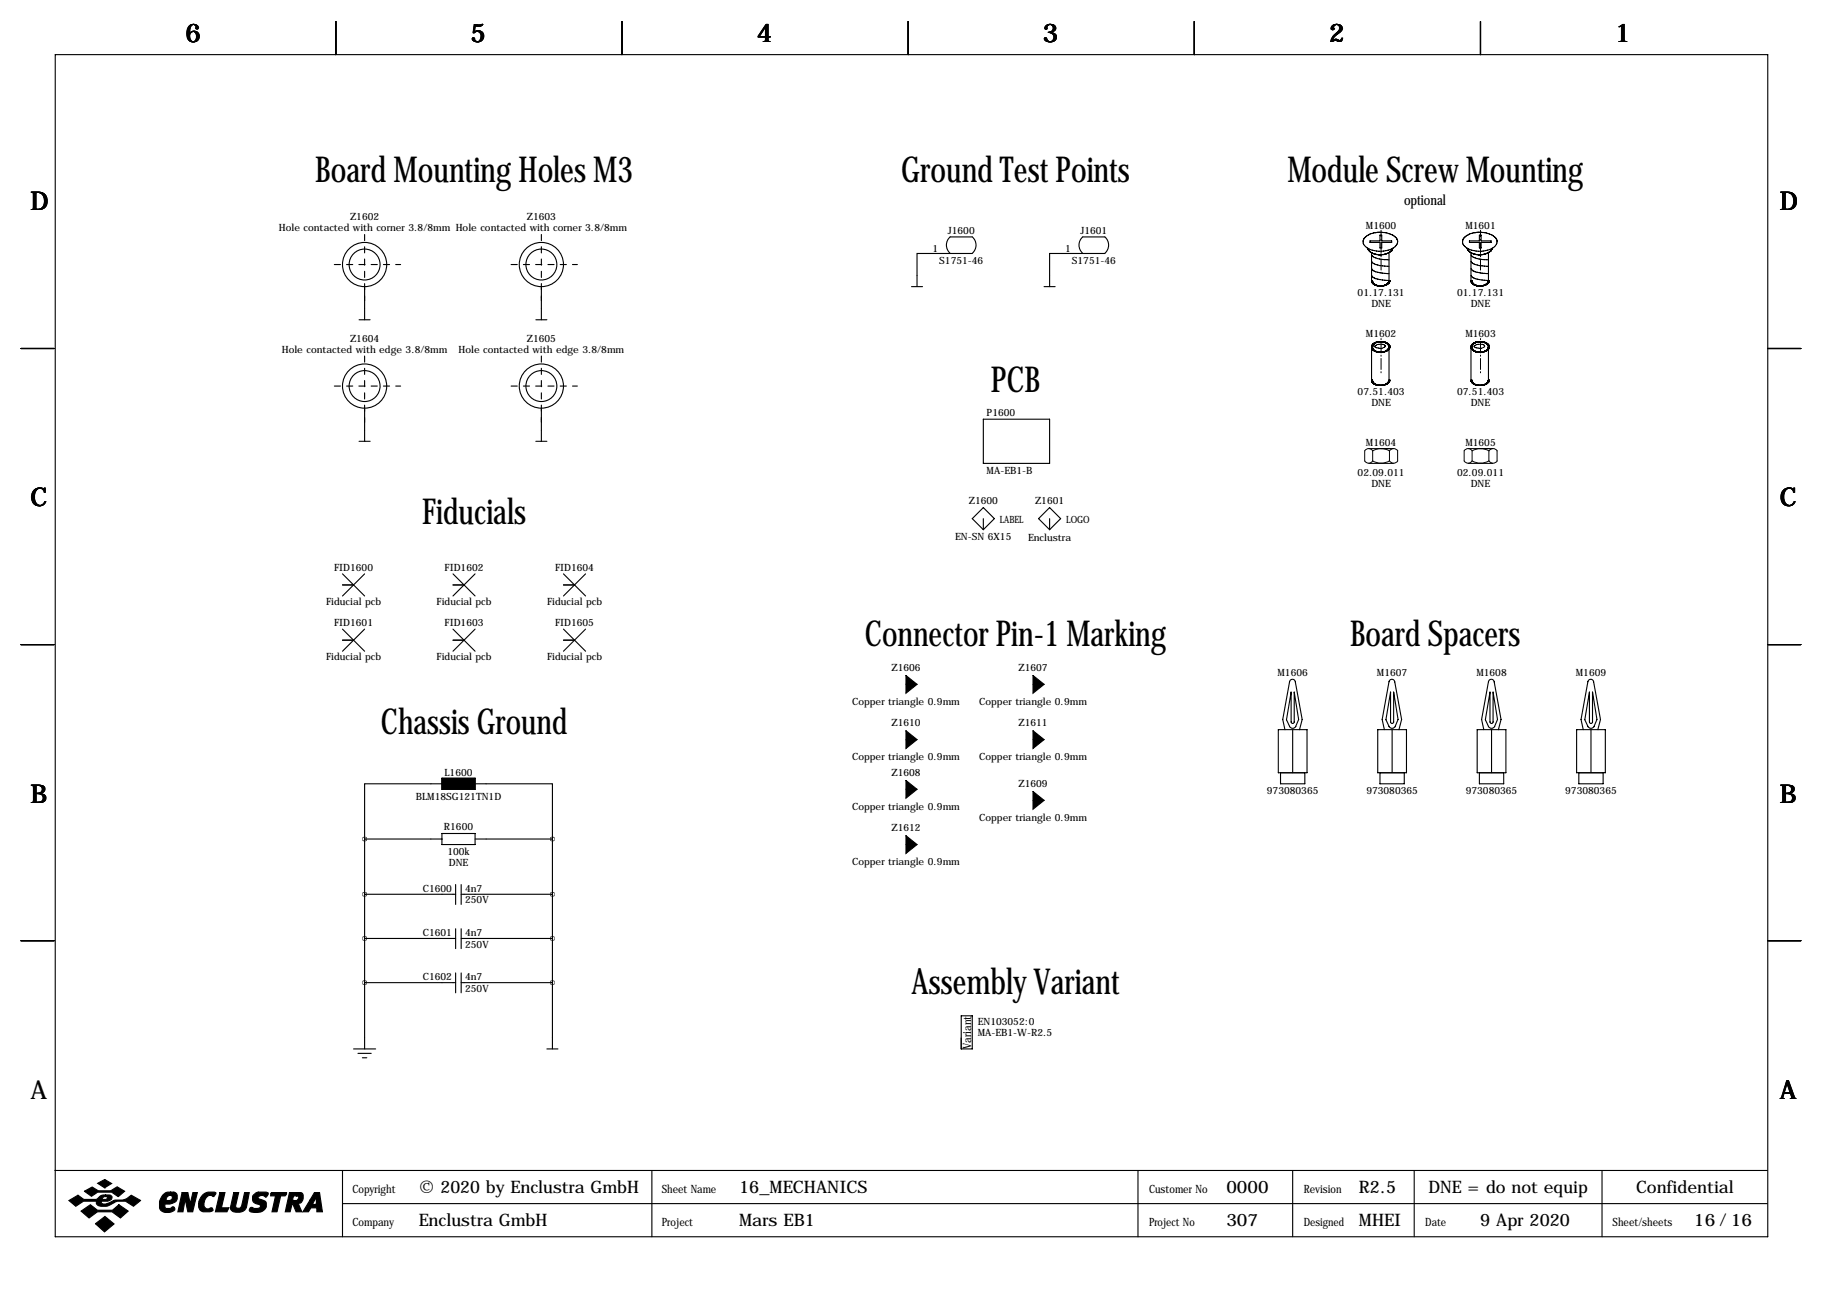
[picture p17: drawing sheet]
<svg xmlns="http://www.w3.org/2000/svg" width="419mm" height="297mm" viewBox="0 0 419 297" stroke-linecap="round" stroke-linejoin="round" font-family="sans-serif">
<defs><g id="words">
<g font-size="8.2">
<text x="72.4" y="41.8">Board Mounting Holes M3</text>
<text x="207.2" y="41.8">Ground Test Points</text>
<text x="296" y="41.8">Module Screw Mounting</text>
<text x="227.8" y="90">PCB</text>
<text x="97.1" y="120.5">Fiducials</text>
<text x="198.8" y="148.4">Connector Pin-1 Marking</text>
<text x="310.4" y="148.4">Board Spacers</text>
<text x="87.6" y="168.8">Chassis Ground</text>
<text x="209.5" y="228.5">Assembly Variant</text>
</g>
<g font-size="5.9">
<text x="42.7" y="9.8">6</text>
<text x="108.2" y="9.8">5</text>
<text x="174" y="9.8">4</text>
<text x="239.8" y="9.8">3</text>
<text x="305.6" y="9.8">2</text>
<text x="371.3" y="9.8">1</text>
<text x="7" y="48.4">D</text>
<text x="409.2" y="48.4">D</text>
<text x="7" y="116.4">C</text>
<text x="409.2" y="116.4">C</text>
<text x="7" y="184.5">B</text>
<text x="409.2" y="184.5">B</text>
<text x="7" y="252.6">A</text>
<text x="409.2" y="252.6">A</text>
</g>
<g font-size="4">
<text x="96.3" y="274.2">© 2020 by Enclustra GmbH</text>
<text x="169.9" y="274.2">16_MECHANICS</text>
<text x="281.9" y="274.2">0000</text>
<text x="312.4" y="274.2">R2.5</text>
<text x="328.4" y="274.2">DNE = do not equip</text>
<text x="376.1" y="274.2">Confidential</text>
<text x="96.3" y="281.8">Enclustra GmbH</text>
<text x="169.9" y="281.8">Mars EB1</text>
<text x="281.9" y="281.8">307</text>
<text x="312.4" y="281.8">MHEI</text>
<text x="340.3" y="281.8">9 Apr 2020</text>
<text x="389.4" y="281.8">16 /16</text>
</g>
<text font-size="3.3" x="322.8" y="47.1">optional</text>
<g font-size="2.6">
<text x="223.3" y="241.2" transform="rotate(-90 223.3 241.2)">Variant</text>
<text x="81" y="274.2">Copyright</text>
<text x="152.1" y="274.2">Sheet Name</text>
<text x="264.2" y="274.2">Customer No</text>
<text x="299.7" y="274.2">Revision</text>
<text x="81" y="281.8">Company</text>
<text x="152.1" y="281.8">Project</text>
<text x="264.2" y="281.8">Project No</text>
<text x="299.7" y="281.8">Designed</text>
<text x="327.7" y="281.8">Date</text>
<text x="370.7" y="281.8">Sheet/sheets</text>
</g>
<g font-size="2.3">
<text x="64.1" y="53.2">Hole contacted with corner 3.8/8mm Hole contacted with corner 3.8/8mm</text>
<text x="80.5" y="50.7">Z1602</text>
<text x="121.1" y="50.7">Z1603</text>
<text x="217.9" y="53.7">J1600</text>
<text x="248.4" y="53.7">J1601</text>
<text x="314" y="52.7">M1600</text>
<text x="336.9" y="52.7">M1601</text>
<text x="214.4" y="58">1</text>
<text x="244.9" y="58">1</text>
<text x="215.9" y="60.7">S1751-46</text>
<text x="246.4" y="60.7">S1751-46</text>
<text x="312.1" y="68">01.17.131</text>
<text x="315.3" y="70.6">DNE</text>
<text x="335" y="68">01.17.131</text>
<text x="338.1" y="70.6">DNE</text>
<text x="314" y="77.6">M1602</text>
<text x="336.9" y="77.6">M1603</text>
<text x="64.8" y="81.1">Hole contacted with edge 3.8/8mm</text>
<text x="80.5" y="78.6">Z1604</text>
<text x="105.4" y="81.1">Hole contacted with edge 3.8/8mm</text>
<text x="121.1" y="78.6">Z1605</text>
<text x="226.8" y="95.6">P1600</text>
<text x="312.1" y="90.9">07.51.403</text>
<text x="315.3" y="93.4">DNE</text>
<text x="335" y="90.9">07.51.403</text>
<text x="338.1" y="93.4">DNE</text>
<text x="314" y="102.5">M1604</text>
<text x="336.9" y="102.5">M1605</text>
<text x="226.8" y="108.9">MA-EB1-B</text>
<text x="312.1" y="109.3">02.09.011</text>
<text x="315.3" y="111.9">DNE</text>
<text x="335" y="109.3">02.09.011</text>
<text x="338.1" y="111.9">DNE</text>
<text x="222.7" y="115.9">Z1600</text>
<text x="237.9" y="115.9">Z1601</text>
<text x="219.6" y="124.2">EN-SN 6X15</text>
<text x="229.9" y="120.3">LABEL</text>
<text x="236.4" y="124.3">Enclustra</text>
<text x="245.1" y="120.3">LOGO</text>
<text x="76.8" y="131.2">FID1600</text>
<text x="102.2" y="131.2">FID1602</text>
<text x="127.6" y="131.2">FID1604</text>
<text x="75" y="139.1">Fiducial pcb</text>
<text x="76.8" y="143.9">FID1601</text>
<text x="100.4" y="139.1">Fiducial pcb</text>
<text x="102.2" y="143.9">FID1603</text>
<text x="125.8" y="139.1">Fiducial pcb</text>
<text x="127.6" y="143.9">FID1605</text>
<text x="75" y="151.8">Fiducial pcb</text>
<text x="100.4" y="151.8">Fiducial pcb</text>
<text x="125.8" y="151.8">Fiducial pcb</text>
<text x="204.9" y="154.3">Z1606</text>
<text x="234.1" y="154.3">Z1607</text>
<text x="293.7" y="155.3">M1606</text>
<text x="316.6" y="155.3">M1607</text>
<text x="339.4" y="155.3">M1608</text>
<text x="362.3" y="155.3">M1609</text>
<text x="195.9" y="162">Copper triangle 0.9mm</text>
<text x="225.1" y="162">Copper triangle 0.9mm</text>
<text x="204.9" y="167">Z1610</text>
<text x="234.1" y="167">Z1611</text>
<text x="102.2" y="178.4">L1600</text>
<text x="195.9" y="174.7">Copper triangle 0.9mm</text>
<text x="204.9" y="178.4">Z1608</text>
<text x="225.1" y="174.7">Copper triangle 0.9mm</text>
<text x="95.6" y="183.8">BLM18SG121TN1D</text>
<text x="234.1" y="181">Z1609</text>
<text x="291.3" y="182.6">973080365</text>
<text x="314.1" y="182.6">973080365</text>
<text x="337" y="182.6">973080365</text>
<text x="359.8" y="182.6">973080365</text>
<text x="102.1" y="190.9">R1600</text>
<text x="195.9" y="186.1">Copper triangle 0.9mm</text>
<text x="204.9" y="191.1">Z1612</text>
<text x="225.1" y="188.7">Copper triangle 0.9mm</text>
<text x="102.8" y="196.5">100k</text>
<text x="103.2" y="199.1">DNE</text>
<text x="195.9" y="198.8">Copper triangle 0.9mm</text>
<text x="97.2" y="205.1">C1600</text>
<text x="106.9" y="205.1">4n7</text>
<text x="106.9" y="207.7">250V</text>
<text x="97.2" y="215.3">C1601</text>
<text x="106.9" y="215.3">4n7</text>
<text x="106.9" y="217.9">250V</text>
<text x="97.2" y="225.4">C1602</text>
<text x="106.9" y="225.4">4n7</text>
<text x="106.9" y="228">250V</text>
<text x="224.8" y="235.6">EN103052:0</text>
<text x="224.8" y="238.2">MA-EB1-W-R2.5</text>
</g>
</g></defs>
<g fill="none" stroke="#000" stroke-width=".25">
<path d="M12.7 12.6h393.7v271.7h-393.7zM77.2 4.9v7.7M143 4.9v7.7M208.8 4.9v7.7M274.6 4.9v7.7M340.4 4.9v7.7M218.4 54.5h5.1a2.49 2.49 0 0 1 0 3.7M218.4 54.5a2.49 2.49 0 0 0 0 3.7M223.5 58.3h-12.7v7.6M248.9 54.5h5.1M248.9 54.5a2.49 2.49 0 0 0 0 3.7M254 58.3h-12.7v7.6"/>
<path d="M254 54.5a2.49 2.49 0 0 1 0 3.7M314.4 57.1l.1 .1M314.5 57.2h.1M314.5 57.2l.8 .9M314.5 57.3h.1M314.8 57.6v.1M314.9 57.8h.1M315 55.4h2.2v-1.3h.5v1.3h2.2v.3h-2.2v1.3h-.5v-1.3h-2.2zM315 57.8v.1M315 57.9h.1M315.3 58.1l1.6 .5 1.2-.1 1-.3M315.3 58.6a4.1 4.1 0 0 0 3.6 1.1l.4 .1"/>
<path d="M315.3 58.1v6.6M319.1 58.2h.1M319.3 58.1l-.1 .1M319.3 58v6.6M319.5 57.9h.1M319.5 57.9l-.2 .2M319.7 57.8h.1M320.1 57.3v.1M320.2 57.1v.1M320.2 57.1l-.6 .8M321.3 55.6a2.41 2.41 0 0 0-1.7-1.8 6.9 6.9 0 0 0-4.6 0 1.87 1.87 0 0 0-1.5 2.3 5.2 5.2 0 0 0 6.1 1.3l1.2-.7 .5-1.1M337.3 57.1v.1"/>
<path d="M337.3 57.2h.1M337.3 57.2l.2 .3M337.4 57.3h.1M337.5 57.5h.1M337.5 57.5l.1 .1M337.6 57.7l.6 .4M337.6 57.6v.1M337.8 55.4h2.3v-1.3h.4v1.3h2.3v.3h-2.3v1.3h-.4v-1.3h-2.3zM338.2 58.6a4.1 4.1 0 0 0 3.6 1.1l.4 .1M338.2 58.1l.2 .1M338.2 58.1v6.6M338.4 58.2h.1"/>
<path d="M338.4 58.2l.4 .2M338.8 58.4h.1M342.2 58.1l-1.7 .5-1.7-.2M342.2 58v6.6M342.4 57.9h.1M342.6 57.8h.1M342.9 57.4v.1M343 57.2v.1M343.1 57.1l-.3 .4-.6 .6M344.2 55.6a2.41 2.41 0 0 0-1.8-1.8 6.9 6.9 0 0 0-4.6 0 1.87 1.87 0 0 0-1.5 2.3 5.2 5.2 0 0 0 6.2 1.3l1.1-.7 .6-1.1M82.5 73.5h2.6M83.8 65.9v7.6"/>
<path d="M123.2 73.5h2.5M124.5 65.9v7.6M209.5 65.9h2.6M240 65.9h2.6M315.3 64.5h.1M315.3 64.6h.1M315.3 64.7h.1M315.3 79.8h.1M315.3 79.9h.1M315.3 79.7h.1M315.3 63.3l.3 .4a7.4 7.4 0 0 0 3.7 .8M315.3 61.7a1.9 1.9 0 0 0 1.9 1l2.1 .2"/>
<path d="M315.3 60.1l.1 .1a3.7 3.7 0 0 0 3 1h.9M315.3 79.7v7.9M315.3 64.7l.1 .1M315.3 80l.1 .1M315.4 64.8h.1M315.4 79.5h.1M315.4 79.6h.1M315.4 79.7h.1M315.4 79.5v.2M315.4 64.8v.1M315.4 79.7h-.1M315.4 64.9h.1"/>
<path d="M315.4 79.4h.1M315.4 79.4v.1M315.4 64.9l.1 .1M315.5 65h.1M315.5 79.3h.1M315.5 79.4h.1M315.5 65l.1 .1M315.5 79.3v.1M315.6 65.1h.1M315.6 79.2h.1M315.6 65.1l.1 .1M315.6 79.2l-.2 .2"/>
<path d="M315.6 65.2h.1M315.7 65.2h.1M315.7 79.1h.1M315.7 79.1l-.1 .1M315.7 65.2v.1M315.7 65.3h.1M315.7 65.3l.2 .1M315.7 79.1h-.1M315.8 79h.1M315.8 65.3h.1M315.8 79l-.1 .1M315.9 65.4h.1"/>
<path d="M315.9 79h.1M315.9 65.4l.1 .1M315.9 78.9h.1M315.9 78.9v.1M316 65.4h.1M316 78.9h.1M316 78.9h-.1M316 65.5h.2M316.1 65.5h.1M316.1 78.8h.1M316.2 65.5h.1M316.2 78.8h.1"/>
<path d="M316.2 78.8l-.2 .1M316.2 65.5l.1 .1M316.3 65.6h.1M316.3 78.7h.1M316.4 65.6h.1M316.5 65.6h.1M316.5 78.6h.1M316.5 65.6l.3 .1M316.6 65.7h.1M316.6 78.6h.1M316.7 65.7h.1M316.7 78.6h.1"/>
<path d="M316.8 65.7h.1M316.8 78.6h.1M316.9 65.7h.1M317 78.5h.1M317 65.7h.1M317.1 65.7h.1M317.1 78.5h.1M317.2 65.7h.1M317.2 78.5h.1M317.3 65.7h.1M317.3 78.5h.1M317.4 65.7h.1"/>
<path d="M317.4 78.5h.1M317.6 65.7h.1M317.6 78.5h.1M317.7 65.7h.1M317.7 78.5h.1M317.8 78.5h.1M317.8 65.7h.2M317.8 65.7h-1M317.8 78.5h-1l-.6 .3M317.8 78.5l.1 .1M317.9 65.7h.1M317.9 78.6h.1"/>
<path d="M317.9 78.6h.3M318 65.7h.1M318 78.6h.1M318.1 78.6h.1M318.1 65.6h.1M318.2 65.6h.1M318.2 78.6h.1M318.2 78.6l.1 .1M318.3 78.7h.1M318.3 65.6h.1M318.4 78.7h.1M318.4 78.7v.1"/>
<path d="M318.4 65.5h.1M318.4 78.8h.1M318.4 78.8l.3 .1M318.5 65.5h.1M318.5 78.8h.1M318.6 65.5h.1M318.6 78.8h.1M318.6 65.5l-.6 .2M318.6 65.4h.1M318.7 65.4h.1M318.7 78.9h.1M318.7 65.4l-.1 .1"/>
<path d="M318.8 65.3h.1M318.8 78.9h.1M318.8 65.3l-.1 .1M318.8 78.9l.1 .1M318.8 79h.1M318.9 65.3h.1M318.9 65.2h.1M318.9 79h.1M318.9 65.2l-.1 .1M318.9 79l.1 .1M319 65.2h.1M319 79.1h.1"/>
<path d="M319 65.2h-.1M319 65.1h.1M319 65.1v.1M319 79.1l.1 .1M319.1 65.1h.1M319.1 79.2h.1M319.1 65.1h-.1M319.1 65h.1M319.1 79.3h.1M319.1 79.2l.1 .1M319.2 65h.1M319.2 64.9h.1"/>
<path d="M319.2 79.3h.1M319.2 65l-.1 .1M319.2 64.9v.1M319.2 79.3l.1 .2M319.2 64.8h.1M319.2 79.4h.1M319.2 64.8v.1M319.3 64.8h.1M319.3 64.7h.1M319.3 64.6h.1M319.3 80h.1M319.3 79.9h.1"/>
<path d="M319.3 79.5h.1M319.3 64.8l-.1 .1M319.3 64.6v.2M319.3 79.5v.1M319.3 79.9v.1M319.3 64.5h.1M319.3 79.8h.1M319.3 79.7h.1M319.3 79.6h.1M319.3 79.6v7.8M319.3 79.8v.1M338.2 64.5h.1"/>
<path d="M338.2 64.6h.1M338.2 64.7h.1M338.2 79.8h.1M338.2 79.9h.1M338.2 79.7h.1M338.2 63.3l.2 .4a7.4 7.4 0 0 0 3.8 .8M338.2 61.7a1.9 1.9 0 0 0 1.9 1l2.1 .2M338.2 60.1v.1a3.7 3.7 0 0 0 3 1h1M338.2 64.7v.1M338.2 79.7v7.9M338.2 80v.1M338.2 64.8h.1"/>
<path d="M338.2 79.5h.1M338.2 79.6h.1M338.2 79.5v.2M338.2 64.8l.1 .1M338.3 64.9h.1M338.3 79.4h.1M338.3 79.5h.1M338.3 79.4v.1M338.3 64.9v.1M338.3 79.5h-.1M338.3 65h.1M338.3 79.3h.1"/>
<path d="M338.3 65l.1 .1M338.3 79.3v.1M338.4 65h.1M338.4 79.3h.1M338.4 65v.1M338.4 65.1h.1M338.4 79.2h.1M338.4 65.1l.1 .1M338.4 79.2l-.1 .2M338.5 65.2h.1M338.5 79.2h.1M338.5 79.2h-.1"/>
<path d="M338.5 79.1h.1M338.5 65.2l.1 .1M338.6 65.3h.1M338.6 79.1h.1M338.6 65.3l.1 .1M338.6 79.1l-.1 .1M338.6 79h.1M338.7 65.3h.1M338.7 79h.1M338.7 79l-.1 .1M338.7 65.4h.1M338.8 78.9h.1"/>
<path d="M338.8 65.4l.3 .1M338.8 78.9l-.1 .1M338.8 65.4h.1M338.9 78.9h.1M338.9 65.5h.1M338.9 78.8h.1M338.9 78.8v.1M339 78.8h.1M339 65.5h.1M339.1 65.5h.1M339.1 78.8h.1M339.1 65.5v.1"/>
<path d="M339.1 65.6h.1M339.1 65.6h.2M339.2 65.6h.1M339.2 78.7h.1M339.3 65.6h.1M339.3 78.6h.1M339.4 65.6h.1M339.4 78.6h.1M339.4 65.6l.2 .1M339.5 65.7h.1M339.5 78.6h.1M339.5 78.6h-.1"/>
<path d="M339.6 65.7h.1M339.6 78.6h.1M339.7 65.7h.1M339.7 78.6l-.7 .2M339.8 65.7h.1M339.8 78.5h.1M339.9 78.5h.1M339.9 65.7h.1M340 65.7h.1M340 78.5h.1M340.1 65.7h.1M340.1 78.5h.1"/>
<path d="M340.2 65.7h.1M340.2 78.5h.1M340.3 65.7h.1M340.3 78.5h.1M340.4 65.7h.1M340.4 78.5h.1M340.5 78.5h.1M340.5 65.7h.1M340.6 65.7h.1M340.6 78.5h.1M340.7 78.5h.1M340.7 78.5l-1 .1"/>
<path d="M340.7 78.5v.1M340.7 65.7h.1M340.7 78.6h.1M340.7 78.6h.4M340.8 65.7h.1M340.8 78.6h.1M340.9 65.7h.1M340.9 78.6h.1M340.9 65.7h-1.2M341 65.6h.1M341 78.6h.1M341.1 78.6h.1"/>
<path d="M341.1 78.6l.1 .1M341.2 65.6h.1M341.2 78.7h.1M341.2 78.7l.1 .1M341.3 65.5h.1M341.3 78.8h.1M341.3 78.8h.2M341.4 65.5h.1M341.4 65.5h-.1M341.4 78.8h.1M341.4 65.5l-.5 .2M341.5 65.4h.1"/>
<path d="M341.5 65.4l-.1 .1M341.5 78.8l.1 .1M341.5 78.9h.1M341.6 65.4h.1M341.6 65.4h-.1M341.6 65.3h.1M341.6 78.9h.1M341.6 65.3v.1M341.6 78.9l.2 .1M341.7 65.3h.1M341.7 79h.1M341.8 65.2h.1"/>
<path d="M341.8 79h.1M341.8 65.2l-.1 .1M341.8 79l.1 .1M341.8 79.1h.1M341.9 65.1h.1M341.9 79.1h.1M341.9 79.1l.1 .1M341.9 79.2h.1M341.9 65.1l-.1 .1M342 65h.1M342 79.3h.1M342 79.2h.1"/>
<path d="M342 79.2v.1M342 64.9h.1M342 64.9v.1M342 79.3l.1 .1M342.1 64.9h.1M342.1 64.8h.1M342.1 79.4h.1M342.1 64.9l-.2 .2M342.1 64.8v.1M342.1 79.4v.1M342.1 64.7h.1M342.1 64.6h.1"/>
<path d="M342.1 80h.1M342.1 79.9h.1M342.1 79.5h.1M342.1 64.6v.2M342.1 79.5l.1 .1M342.1 79.9v.1M342.2 64.6h.1M342.2 64.5h.1M342.2 79.8h.1M342.2 79.7h.1M342.2 79.6h.1M342.2 79.6v7.8"/>
<path d="M342.2 64.6h-.1M342.2 79.8l-.1 .1M4.8 80.1h7.6M83.8 93.8v7.7M124.5 93.8v7.7M226.1 96.4h15.2v10.1h-15.2zM315.3 87.4h.1M315.3 87.5h.1M315.3 87.6h.1M315.3 87.6l.1 .1M315.4 87.6h.1M315.4 87.7h.1"/>
<path d="M315.4 80h.1M315.4 80.1h.1M315.4 87.7l.1 .1M315.4 87.8h.1M315.4 80.2h.1M315.4 80.1v.1M315.4 87.7v.1M315.5 87.8h.1M315.5 80.2h.1M315.5 80.2v.1M315.5 87.8v.1M315.5 87.9h.1"/>
<path d="M315.5 80.3h.1M315.5 87.9l.1 .1M315.5 80.3l.2 .2M315.6 88h.1M315.6 80.4h.1M315.6 88l.1 .1M315.7 88.1h.1M315.7 80.5h.1M315.7 80.5l.2 .1M315.7 88.1l.3 .3M315.8 88.2h.1M315.8 80.6h.1"/>
<path d="M315.9 88.3h.1M315.9 80.6h.1M315.9 80.6l.1 .1M316 88.3h.1M316 80.7h.1M316 80.7l.4 .2M316 88.4h.2M316.1 88.4h.1M316.1 80.7h.1M316.2 88.4h.1M316.2 80.8h.1M316.2 88.4l.1 .1"/>
<path d="M316.3 88.5h.1M316.3 80.8h.1M316.4 88.5h.1M316.4 80.9h.1M316.5 88.5h.1M316.5 80.9h.1M316.5 88.5l.3 .1M316.5 80.9h.3M316.6 88.6h.1M316.6 80.9h.1M316.7 88.6h.1M316.7 80.9h.1"/>
<path d="M316.8 88.6h.1M316.8 80.9h.1M316.8 80.9v.1M316.8 81h.1M316.9 88.6h.1M316.9 81h.1M317 88.6h.1M317 81h.1M317.1 88.6h.1M317.1 81h.1M317.2 88.6h.1M317.2 81h.1"/>
<path d="M317.3 88.6h.1M317.3 81h.1M317.4 88.6h.1M317.4 81h.1M317.6 88.6h.1M317.6 81h.1M317.7 88.6h.1M317.7 81h.1M317.8 80.9l-1 .1M317.8 88.6h-1M317.8 88.6h.2M317.8 80.9h.2"/>
<path d="M317.9 88.6h.1M317.9 80.9h.1M318 88.6h.1M318 80.9h.1M318.1 88.5h.1M318.1 80.9h.1M318.2 88.5h.1M318.2 80.9h.1M318.3 88.5h.1M318.3 80.8h.1M318.4 80.8h.1M318.4 88.4h.1"/>
<path d="M318.5 88.4h.1M318.5 80.8h.1M318.5 80.8l-.5 .1M318.5 88.4l-.5 .2M318.5 80.7h.1M318.6 88.4h.1M318.6 80.7h.1M318.6 88.3h.1M318.6 88.3v.1M318.6 80.7l-.1 .1M318.7 88.3h.1M318.7 80.7h.1"/>
<path d="M318.7 80.6h.1M318.7 80.6v.1M318.8 88.2h.1M318.8 80.6h.1M318.8 80.6h-.1M318.8 88.2l-.1 .1M318.9 88.1h.1M318.9 80.5h.1M318.9 88.1l-.1 .1M318.9 80.5l-.1 .1M319 88h.1M319 80.4h.1"/>
<path d="M319 80.4l-.1 .1M319 88l-.1 .1M319.1 87.9h.1M319.1 80.3h.1M319.1 87.9l-.1 .1M319.2 87.8h.1M319.2 80.2h.1M319.2 87.7h.1M319.2 80.1h.1M319.2 87.7l-.1 .2M319.2 80.1l-.1 .2M319.3 87.6h.1"/>
<path d="M319.3 87.5h.1M319.3 87.5v.1M319.3 87.6l-.1 .1M319.3 80l-.1 .1M319.3 87.4h.1M319.3 87.4v.1M338.2 87.4h.1M338.2 87.5h.1M338.2 87.6h.1M338.2 87.6v.1M338.2 87.7h.1M338.2 80h.1"/>
<path d="M338.2 80.1h.1M338.3 87.7h.1M338.3 87.8h.1M338.3 80.1h.1M338.3 80.2h.1M338.3 80.1v.1M338.3 87.7v.1M338.3 80.2l.1 .1M338.3 87.8l.1 .1M338.4 87.9h.1M338.4 80.3h.1M338.4 80.3v.1"/>
<path d="M338.4 87.9v.1M338.4 80.3l.1 .1M338.4 88h.1M338.5 88h.1M338.5 80.4h.1M338.5 80.4v.1M338.5 88v.1M338.5 88.1h.1M338.5 80.5h.1M338.6 88.1h.1M338.6 80.5h.1M338.6 80.5l.1 .1"/>
<path d="M338.6 88.1l.2 .2M338.7 88.2h.1M338.7 80.6h.1M338.7 88.3h.1M338.7 80.6l.1 .1M338.8 80.7l.5 .2M338.8 88.3l.3 .1M338.8 88.3h.1M338.8 80.7h.1M338.9 88.4h.1M338.9 80.7h.1M339 88.4h.1"/>
<path d="M339 80.8h.1M339.1 88.4h.1M339.1 80.8h.1M339.1 88.4v.1M339.1 88.5h.1M339.1 88.5h.2M339.2 88.5h.1M339.2 80.8h.1M339.3 88.5h.1M339.3 80.9h.1M339.4 88.5h.1M339.4 80.9h.1"/>
<path d="M339.4 88.5l.2 .1M339.4 80.9h.2M339.5 88.6h.1M339.5 80.9h.1M339.6 88.6h.1M339.6 80.9h.1M339.6 80.9l.1 .1M339.7 88.6h.1M339.7 81h.1M339.8 88.6h.1M339.8 81h.1M339.9 88.6h.1"/>
<path d="M339.9 81h.1M340 88.6h.1M340 81h.1M340.1 88.6h.1M340.1 81h.1M340.2 88.6h.1M340.2 81h.1M340.3 88.6h.1M340.3 81h.1M340.4 88.6h.1M340.4 81h.1M340.5 88.6h.1"/>
<path d="M340.5 81h.1M340.6 88.6h.1M340.6 81h.1M340.7 88.6h.1M340.7 80.9h.1M340.8 88.6h.1M340.8 80.9h.1M340.9 88.6h.1M340.9 80.9h.1M340.9 80.9l-1.2 .1M340.9 88.6h-1.2M341 88.5h.1"/>
<path d="M341 80.9h.1M341.2 88.5h.1M341.2 80.8h.1M341.3 88.4h.1M341.3 80.8h.1M341.3 80.8l-.4 .1M341.3 88.4l-.4 .2M341.4 88.4h.1M341.4 80.7h.1M341.5 88.3h.1M341.5 80.7h.1M341.5 88.3l-.2 .1"/>
<path d="M341.5 80.7l-.2 .1M341.6 88.3h.1M341.6 80.6h.1M341.6 88.3h-.1M341.6 80.6l-.1 .1M341.6 88.2h.1M341.7 88.2h.1M341.7 80.6h.1M341.7 88.2l-.1 .1M341.7 88.1h.1M341.7 80.5h.1M341.8 88.1h.1"/>
<path d="M341.8 80.5h.1M341.8 88.1l-.1 .1M341.8 80.5l-.1 .1M341.8 88h.1M341.8 80.4h.1M341.8 80.4v.1M341.8 88v.1M341.9 88h.1M341.9 80.4h.1M341.9 87.9h.1M341.9 80.3l-.1 .1M341.9 87.9l-.1 .1"/>
<path d="M342 87.9h.1M342 80.3h.1M342 87.8h.1M342 80.2h.1M342 80.2l-.1 .1M342.1 87.7h.1M342.1 80.1h.1M342.1 87.7l-.2 .2M342.1 80.1l-.1 .1M342.1 87.6h.1M342.1 87.5h.1M342.1 87.5v.1"/>
<path d="M342.1 87.6v.1M342.1 80v.1M342.2 87.4h.1M342.2 87.4l-.1 .1M406.4 80.1h7.6M82.5 101.5h2.6M123.2 101.5h2.5M223.5 119.2l2.6-2.5 2.5 2.5-2.5 2.6zM226.1 119.2v2.6M238.8 119.2l2.5-2.5 2.5 2.5-2.5 2.6zM241.3 119.2v2.6M78.7 131.9l5.1 5.1"/>
<path d="M78.7 134.5h2.6M83.8 131.9l-5.1 5.1M104.1 134.5h2.6M104.1 131.9l5.1 5.1M109.2 131.9l-5.1 5.1M129.5 134.5h2.6M129.5 131.9l5.1 5.1M134.6 131.9l-5.1 5.1M4.8 148.2h7.6M78.7 144.6l5.1 5.1M78.7 147.2h2.6M83.8 144.6l-5.1 5.1"/>
<path d="M104.1 147.2h2.6M104.1 144.6l5.1 5.1M109.2 144.6l-5.1 5.1M129.5 147.2h2.6M129.5 144.6l5.1 5.1M134.6 144.6l-5.1 5.1M208.3 157.3h2.5M237.5 157.3h2.5M296.8 159.1v6.9a.36 .36 0 0 0 .4 .3 .36 .36 0 0 0 .3-.3v-6.9l1.1 6.3-.7 1.6a.81 .81 0 0 1-.7 .4 .81 .81 0 0 1-.7-.4l-.7-1.5zM319.7 159.1v6.9a.36 .36 0 0 0 .3 .3 .36 .36 0 0 0 .4-.3v-6.9l1 6.3-.6 1.6a.81 .81 0 0 1-.8 .4 .81 .81 0 0 1-.7-.4l-.7-1.5zM342.5 159.1v6.9a.36 .36 0 0 0 .4 .3 .36 .36 0 0 0 .4-.3v-6.9l1 6.3-.7 1.6a.81 .81 0 0 1-.7 .4 .81 .81 0 0 1-.7-.4l-.7-1.5zM406.4 148.2h7.6"/>
<path d="M101.6 178.9h7.6v2.6h-7.6zM208.3 170h2.5M237.5 170h2.5M293.9 167.8h6.6v9.9h-6.6zM294.4 177.7v2.5h5.6v-2.5M295.4 167.8l-.5-2.4 1.6-8.7a.66 .66 0 0 1 .7-.5 .66 .66 0 0 1 .6 .6l1.6 8.6-.6 2.4M297.2 167.8v9.9M316.7 167.8h6.6v9.9h-6.6zM317.2 177.7v2.5h5.6v-2.5M318.3 167.8l-.5-2.4 1.5-8.7a.66 .66 0 0 1 .7-.5 .66 .66 0 0 1 .6 .6l1.6 8.6-.6 2.4M320 167.8v9.9M339.6 167.8h6.6v9.9h-6.6z"/>
<path d="M340.1 177.7v2.5h5.6v-2.5M341.1 167.8l-.5-2.4 1.6-8.7a.66 .66 0 0 1 .7-.5 .66 .66 0 0 1 .6 .6l1.6 8.6-.6 2.4M342.9 167.8v9.9M362.5 167.8h6.6v9.9h-6.6zM363 177.7v2.5h5.6v-2.5M364 167.8l-.5-2.4 1.6-8.7a.66 .66 0 0 1 .6-.5 .66 .66 0 0 1 .7 .6l1.5 8.6-.6 2.4M365 167a.81 .81 0 0 0 .8 .4 .81 .81 0 0 0 .7-.4M365 167l-.7-1.5 1.1-6.4v6.9a.36 .36 0 0 0 .4 .3 .36 .36 0 0 0 .3-.3v-6.9l1 6.3-.6 1.6M365.8 167.8v9.9M83.8 192.9h17.8M83.8 192.9v48.3M101.6 180.2h-17.8v12.7"/>
<path d="M101.6 191.6h7.6v2.6h-7.6zM109.2 180.2h17.8v12.7M109.2 192.9h17.8M127 192.9v48.3M208.3 194.2h2.5M208.3 181.5h2.5M237.5 184h2.5M4.8 216.3h7.6M83.8 205.6h20.9M83.8 215.8h20.9M104.7 203.4v4.5M104.7 213.5v4.6"/>
<path d="M106 205.6h21M106 203.4v4.5M106 213.5v4.6M106 215.8h21M406.4 216.3h7.6M83.8 225.9h20.9M104.7 223.7v4.6M106 223.7v4.6M106 225.9h21M221 233.5h2.5v7.7h-2.5zM81.3 241.2h5.1M82.3 242.2h3"/>
<path d="M83.3 243.2h1M125.7 241.2h2.6M12.6 269.1h393.7M78.7 269.1v15.2M78.7 276.7h327.6M149.9 269.1v15.2M261.6 269.1v15.2M297.2 269.1v15.2M325.1 269.1v15.2M368.3 269.1v15.2"/>
<circle cx="83.8" cy="60.8" r="5.1"/>
<circle cx="83.8" cy="60.8" r="3.6"/>
<circle cx="124.5" cy="60.8" r="5.1"/>
<circle cx="124.5" cy="60.8" r="3.6"/>
<circle cx="83.8" cy="88.8" r="5.1"/>
<circle cx="83.8" cy="88.8" r="3.6"/>
<circle cx="124.5" cy="88.8" r="5.1"/>
<circle cx="124.5" cy="88.8" r="3.6"/>
</g>
<g fill="#000" stroke="#000" stroke-width=".25">
<path d="M208.3 155.3l2.5 2-2.5 2.1zM237.5 155.3l2.5 2-2.5 2.1zM101.6 178.9h7.6v2.6h-7.6zM208.3 179.4l2.5 2.1-2.5 2zM208.3 168l2.5 2-2.5 2.1zM237.5 168l2.5 2-2.5 2.1zM208.3 192.1l2.5 2.1-2.5 2zM237.5 182l2.5 2-2.5 2zM15.8 276l2.1-1.2 1.4 1h2.8l.3-.2a1.77 1.77 0 0 1 1.9-.9v.4l-.6 .2-.2 .5h.9l.3-.6-.4-.1v-.4h.9a.59 .59 0 0 1 .6 .7l-.2 .4-.8 .4h-1.4l-.1 .1 .1 .4a3.2 3.2 0 0 0 2.7-.7l.3-.1a4 4 0 0 0 3.8-1.1l2.1 1.2-1.6 1.3a4 4 0 0 0-5.5-.2 2.66 2.66 0 0 1-2.9-.2l-.1-.7h-3l-1.8 1.1zM19.4 273.9l1.8-1 1.4 .9h2.9l1.4-.9 1.8 1-1.5 1.2-1.5-1h-3.2l-1.5 .9zM22.5 272l1.6-.8 1.6 .9-1.6 1zM18.6 278.4l2.2-1.4 1.6 1.2h3.5l1.4-1.2 2.2 1.4-1.8 1.6-1.9-1.4h-3.4l-1.9 1.4z"/>
<path d="M37.4 274.7a1.75 1.75 0 0 1 1.8-.6v.7a.82 .82 0 0 0-.8 1.2h.6a.6 .6 0 0 0 .6-.5 .6 .6 0 0 0-.4-.7v-.7h.8l.5 .3a1.61 1.61 0 0 1 0 1.7 1.61 1.61 0 0 1-1.5 .7h-1v.9l.2 .1h.9l.7-.4 .4 .4a1.06 1.06 0 0 1-1.3 1 1.82 1.82 0 0 1-2.2-1.1 3.5 3.5 0 0 1 .7-3zM41.9 274.2h1.3l.5 2.6 .6-2.6h1.1l-1.1 4.4h-1.1l-.6-2.9-.5 2.9h-1.2zM46.7 274.6a2.78 2.78 0 0 1 2.9-.4l-.4 .9a1.32 1.32 0 0 0-2.1 .8l-.2 .8a.98 .98 0 0 0 1.1 1.2 .55 .55 0 0 1 .6-.2 .55 .55 0 0 1 .4 .6l-.7 .3-1.8-.1a1.79 1.79 0 0 1-.8-2.3zM50.5 274.2h1.2l-.8 3.5h1.7l-.4 .9h-2.7zM53.7 274.2h1.2l-.7 3.1a.73 .73 0 0 0 .7 .5 .73 .73 0 0 0 .7-.6l.6-3h1.1l-.7 3.4a2.28 2.28 0 0 1-3.6 .4v-.4zM58.3 274.7l.8-.6h2.1l.5 .2v.2l-.6 .7a.96 .96 0 0 0-1-.4 .96 .96 0 0 0-.8 .6l1.7 .8a1.71 1.71 0 0 1-.1 1.8 1.71 1.71 0 0 1-1.7 .8l-1.4-.2a.51 .51 0 0 1-.4-.7 .51 .51 0 0 1 .8-.2l1 .1a.52 .52 0 0 0 .6-.2 .52 .52 0 0 0-.2-.7 1.39 1.39 0 0 1-1.4-.6 1.39 1.39 0 0 1 .1-1.6zM62.2 274.4l.2-.2h3.5l-.1 .4-.3 .3h-1l-.8 3.7h-1.2l.8-3.7h-1.1zM66.5 274.2h1.7v.7h-.7l-.2 1.1h.9l.3-.3a.44 .44 0 0 0 .1-.5 .44 .44 0 0 0-.4-.3v-.7h1l.3 .2 .2 .3v.9a1.03 1.03 0 0 1-1.2 1l.9 2h-1.3l-.8-1.8h-.1l-.5 1.8h-1.1zM72.3 274.2h1.2l.6 4.4h-1.3v-.9h-1.3l-.6 .9h-1.3l1.7-2.7h1l-.4 .8 .2 .2h.4l.2-.2v-1.5l-.4 .7h-1zM21.9 281.3l2.2-1.6 2.1 1.7-2.2 1.8z"/>
</g>
<g fill="none" stroke="#000" stroke-width=".23">
<path d="M317.5 52.9v1.6M317.5 55v.2M317.5 55.7v2.6M317.5 58.8v.2M317.5 59.5v2.6M340.4 52.9v1.6M340.4 55v.2M340.4 55.7v2.6M340.4 58.8v.2M340.4 59.5v2.6M316 79.7l.2-.2a1.74 1.74 0 0 1 1.9-.3l.4 .4a1.95 1.95 0 0 1-2.5 .1M317.5 62.6v.3"/>
<path d="M317.5 77.8v.3M317.5 78.6v2.5M338.9 79.7l.2-.2a1.74 1.74 0 0 1 1.8-.3l.4 .4a1.95 1.95 0 0 1-2.4 .1M340.4 62.6v.3M340.4 77.8v.3M340.4 78.6v2.5M317.5 81.6v.3M317.5 82.4v2.5M317.5 85.5v.2M340.4 81.6v.3M340.4 82.4v2.5M340.4 85.5v.2"/>
<path d="M314.7 103.1h5.6M314.7 106.5h5.6M315.6 103.6a1.07 1.07 0 0 0-1.8 0l-.1 2.4a1.07 1.07 0 0 0 1.8 0M319.4 103.7l-1.6-.6-1.1 .1-1.1 .4v2.4l1.6 .5 1.1-.1 1.1-.4M319.6 103.4l.8-.3 .5 .2 .4 .3v2.4a1.12 1.12 0 0 1-1.8 0l-.1-2.4zM336.8 103.4l.5-.2h.5l.6 .4v2.4a1.07 1.07 0 0 1-1.8 0v-2.4zM337.5 103.1h5.7M337.5 106.5h5.7M338.4 106l1.7 .5 1.1-.1 1.1-.4M338.5 103.6l1-.4 1.1-.1 1.7 .6M344.2 103.6v2.4M344.2 103.7a1.14 1.14 0 0 0-1.9-.1v2.4a1.12 1.12 0 0 0 1.9 0"/>
</g>
<path d="M83.8 53.9v15.3M124.5 53.9v15.3M76.9 60.8h15.2M117.5 60.8h15.2M76.9 88.8h15.2M83.8 81.9v15.2M117.5 88.8h15.2M124.5 81.9v15.2" fill="none" stroke="#000" stroke-width=".25" stroke-dasharray="1.4 1.4"/>
<path d="M83.8 192.9a.05 .05 0 0 0 .1 0 .05 .05 0 0 0-.1 0zM83.8 205.6a.05 .05 0 0 0 .1 0 .05 .05 0 0 0-.1 0zM83.8 215.8a.05 .05 0 0 0 .1 0 .05 .05 0 0 0-.1 0zM83.8 225.9a.05 .05 0 0 0 .1 0 .05 .05 0 0 0-.1 0z" fill="#000" stroke="#000" stroke-width="1"/>
<use href="#words"/>
</svg>
